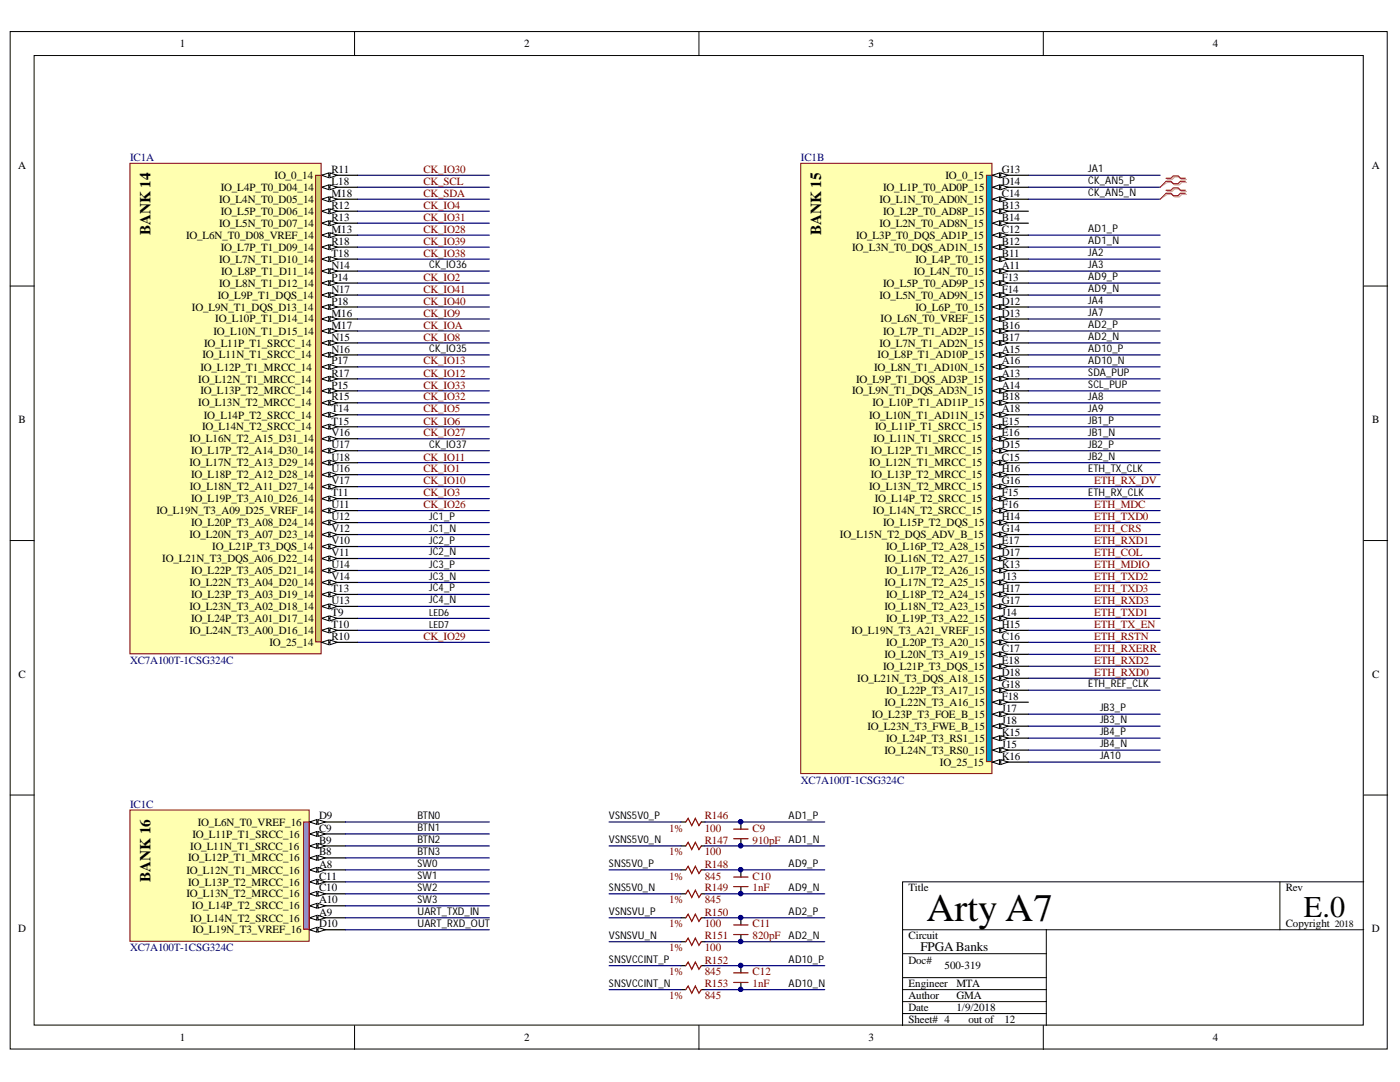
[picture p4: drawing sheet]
<svg xmlns="http://www.w3.org/2000/svg" width="279mm" height="216mm" viewBox="0 0 279 216" stroke-linecap="round" stroke-linejoin="round" font-family="sans-serif">
<defs><g id="words">
<text font-size="7.8" x="184.9" y="183.8">Arty A7</text>
<text font-size="6" x="260.2" y="183">E.0</text>
<g font-size="3">
<text x="30" y="46.9" transform="rotate(-90 30 46.9)">BANK 14</text>
<text x="163.9" y="46.9" transform="rotate(-90 163.9 46.9)">BANK 15</text>
<text x="30" y="175.9" transform="rotate(-90 30 175.9)">BANK 16</text>
</g>
<text font-size="2.6" x="183.7" y="189.7">FPGABanks</text>
<g font-size="2.2">
<text x="35.9" y="9.4">1</text>
<text x="104.6" y="9.4">2</text>
<text x="173.3" y="9.4">3</text>
<text x="242.1" y="9.4">4</text>
<text x="3.6" y="33.6">A</text>
<text x="54.8" y="35.7">IO_0_14</text>
<text x="66.1" y="34.5">R11</text>
<text x="188.7" y="35.7">IO_0_15</text>
<text x="199.9" y="34.5">G13</text>
<text x="273.8" y="33.6">A</text>
<text x="43.7" y="40.5">IO_L4N_T0_D05_14</text>
<text x="44.1" y="38.1">IO_L4P_T0_D04_14</text>
<text x="66.1" y="36.9">L18</text>
<text x="66.1" y="39.3">M18</text>
<text x="66.1" y="41.7">R12</text>
<text x="175.5" y="40.5">IO_L1N_T0_AD0N_15</text>
<text x="176.3" y="38.1">IO_L1P_T0_AD0P_15</text>
<text x="199.9" y="36.9">D14</text>
<text x="199.9" y="39.3">C14</text>
<text x="199.9" y="41.7">B13</text>
<text x="37.1" y="47.7">IO_L6N_T0_D08_VREF_14</text>
<text x="43.7" y="45.2">IO_L5N_T0_D07_14</text>
<text x="44.1" y="42.9">IO_L5P_T0_D06_14</text>
<text x="66.1" y="44">R13</text>
<text x="66.1" y="46.5">M13</text>
<text x="170.8" y="47.7">IO_L3P_T0_DQS_AD1P_15</text>
<text x="175.5" y="45.2">IO_L2N_T0_AD8N_15</text>
<text x="176.3" y="42.9">IO_L2P_T0_AD8P_15</text>
<text x="199.9" y="44">B14</text>
<text x="199.9" y="46.5">C12</text>
<text x="43.7" y="52.4">IO_L7N_T1_D10_14</text>
<text x="44.1" y="50">IO_L7P_T1_D09_14</text>
<text x="66.1" y="48.9">R18</text>
<text x="66.1" y="51.2">T18</text>
<text x="66.1" y="53.6">N14</text>
<text x="170.1" y="50">IO_L3N_T0_DQS_AD1N_15</text>
<text x="182.7" y="52.4">IO_L4P_T0_15</text>
<text x="199.9" y="48.9">B12</text>
<text x="199.9" y="51.2">B11</text>
<text x="199.9" y="53.6">A11</text>
<text x="43.5" y="59.6">IO_L9P_T1_DQS_14</text>
<text x="43.7" y="57.2">IO_L8N_T1_D12_14</text>
<text x="44.1" y="54.8">IO_L8P_T1_D11_14</text>
<text x="66.1" y="56.1">P14</text>
<text x="66.1" y="58.4">N17</text>
<text x="175.5" y="59.6">IO_L5N_T0_AD9N_15</text>
<text x="176.3" y="57.2">IO_L5P_T0_AD9P_15</text>
<text x="182.3" y="54.8">IO_L4N_T0_15</text>
<text x="199.9" y="56.1">F13</text>
<text x="199.9" y="58.4">F14</text>
<text x="38.3" y="62">IO_L9N_T1_DQS_D13_14</text>
<text x="43" y="64.3">IO_L10P_T1_D14_14</text>
<text x="66.1" y="60.8">P18</text>
<text x="66.1" y="63.2">M16</text>
<text x="66.1" y="65.6">M17</text>
<text x="175.7" y="64.3">IO_L6N_T0_VREF_15</text>
<text x="182.7" y="62">IO_L6P_T0_15</text>
<text x="199.9" y="60.8">D12</text>
<text x="199.9" y="63.2">D13</text>
<text x="199.9" y="65.6">B16</text>
<text x="40.4" y="71.5">IO_L11N_T1_SRCC_14</text>
<text x="40.8" y="69.2">IO_L11P_T1_SRCC_14</text>
<text x="42.6" y="66.8">IO_L10N_T1_D15_14</text>
<text x="66.1" y="68">N15</text>
<text x="66.1" y="70.3">N16</text>
<text x="175.2" y="71.5">IO_L8P_T1_AD10P_15</text>
<text x="175.5" y="69.2">IO_L7N_T1_AD2N_15</text>
<text x="176.3" y="66.8">IO_L7P_T1_AD2P_15</text>
<text x="199.9" y="68">B17</text>
<text x="199.9" y="70.3">A15</text>
<text x="39.6" y="76.3">IO_L12N_T1_MRCC_14</text>
<text x="40" y="74">IO_L12P_T1_MRCC_14</text>
<text x="66.1" y="72.7">P17</text>
<text x="66.1" y="75.2">R17</text>
<text x="66.1" y="77.5">P15</text>
<text x="170.8" y="76.3">IO_L9P_T1_DQS_AD3P_15</text>
<text x="174.5" y="74">IO_L8N_T1_AD10N_15</text>
<text x="199.9" y="72.7">A16</text>
<text x="199.9" y="75.2">A13</text>
<text x="199.9" y="77.5">A14</text>
<text x="39.6" y="81.1">IO_L13N_T2_MRCC_14</text>
<text x="40" y="78.7">IO_L13P_T2_MRCC_14</text>
<text x="40.7" y="83.5">IO_L14P_T2_SRCC_14</text>
<text x="66.1" y="79.9">R15</text>
<text x="66.1" y="82.3">T14</text>
<text x="170.1" y="78.7">IO_L9N_T1_DQS_AD3N_15</text>
<text x="173.5" y="83.5">IO_L10N_T1_AD11N_15</text>
<text x="174.1" y="81.1">IO_L10P_T1_AD11P_15</text>
<text x="199.9" y="79.9">B18</text>
<text x="199.9" y="82.3">A18</text>
<text x="3.7" y="84.4">B</text>
<text x="37.8" y="88.3">IO_L16N_T2_A15_D31_14</text>
<text x="40.3" y="85.9">IO_L14N_T2_SRCC_14</text>
<text x="66.1" y="84.7">T15</text>
<text x="66.1" y="87.1">V16</text>
<text x="66.1" y="89.4">U17</text>
<text x="174.3" y="88.3">IO_L11N_T1_SRCC_15</text>
<text x="174.6" y="85.9">IO_L11P_T1_SRCC_15</text>
<text x="199.9" y="84.7">E15</text>
<text x="199.9" y="87.1">E16</text>
<text x="199.9" y="89.4">D15</text>
<text x="273.9" y="84.4">B</text>
<text x="37.8" y="93.1">IO_L17N_T2_A13_D29_14</text>
<text x="38.1" y="90.6">IO_L17P_T2_A14_D30_14</text>
<text x="38.1" y="95.5">IO_L18P_T2_A12_D28_14</text>
<text x="66.1" y="91.9">U18</text>
<text x="66.1" y="94.3">U16</text>
<text x="173.5" y="93.1">IO_L12N_T1_MRCC_15</text>
<text x="173.8" y="90.6">IO_L12P_T1_MRCC_15</text>
<text x="173.8" y="95.5">IO_L13P_T2_MRCC_15</text>
<text x="199.9" y="91.9">C15</text>
<text x="199.9" y="94.3">H16</text>
<text x="37.9" y="97.8">IO_L18N_T2_A11_D27_14</text>
<text x="38.1" y="100.2">IO_L19P_T3_A10_D26_14</text>
<text x="66.1" y="96.6">V17</text>
<text x="66.1" y="99">T11</text>
<text x="66.1" y="101.5">U11</text>
<text x="173.5" y="97.8">IO_L13N_T2_MRCC_15</text>
<text x="174.6" y="100.2">IO_L14P_T2_SRCC_15</text>
<text x="199.9" y="96.6">G16</text>
<text x="199.9" y="99">F15</text>
<text x="199.9" y="101.5">F16</text>
<text x="31.2" y="102.6">IO_L19N_T3_A09_D25_VREF_14</text>
<text x="37.8" y="107.4">IO_L20N_T3_A07_D23_14</text>
<text x="38.1" y="105">IO_L20P_T3_A08_D24_14</text>
<text x="66.1" y="103.8">U12</text>
<text x="66.1" y="106.2">V12</text>
<text x="167.6" y="107.4">IO_L15N_T2_DQS_ADV_B_15</text>
<text x="174.2" y="102.6">IO_L14N_T2_SRCC_15</text>
<text x="176.3" y="105">IO_L15P_T2_DQS_15</text>
<text x="199.9" y="103.8">H14</text>
<text x="199.9" y="106.2">G14</text>
<text x="32.4" y="112.2">IO_L21N_T3_DQS_A06_D22_14</text>
<text x="42.4" y="109.8">IO_L21P_T3_DQS_14</text>
<text x="66.1" y="108.6">V10</text>
<text x="66.1" y="111">V11</text>
<text x="66.1" y="113.4">U14</text>
<text x="176.5" y="112.2">IO_L16N_T2_A27_15</text>
<text x="176.8" y="109.8">IO_L16P_T2_A28_15</text>
<text x="199.9" y="108.6">E17</text>
<text x="199.9" y="111">D17</text>
<text x="199.9" y="113.4">K13</text>
<text x="37.8" y="116.9">IO_L22N_T3_A04_D20_14</text>
<text x="38.1" y="114.6">IO_L22P_T3_A05_D21_14</text>
<text x="38.1" y="119.4">IO_L23P_T3_A03_D19_14</text>
<text x="66.1" y="115.7">V14</text>
<text x="66.1" y="118.1">T13</text>
<text x="176.5" y="116.9">IO_L17N_T2_A25_15</text>
<text x="176.8" y="114.6">IO_L17P_T2_A26_15</text>
<text x="176.8" y="119.4">IO_L18P_T2_A24_15</text>
<text x="199.9" y="115.7">J13</text>
<text x="199.9" y="118.1">H17</text>
<text x="37.8" y="121.7">IO_L23N_T3_A02_D18_14</text>
<text x="38.1" y="124.1">IO_L24P_T3_A01_D17_14</text>
<text x="66.1" y="120.6">U13</text>
<text x="66.1" y="122.9">T9</text>
<text x="66.1" y="125.3">T10</text>
<text x="176.5" y="121.7">IO_L18N_T2_A23_15</text>
<text x="176.8" y="124.1">IO_L19P_T3_A22_15</text>
<text x="199.9" y="120.6">G17</text>
<text x="199.9" y="122.9">J14</text>
<text x="199.9" y="125.3">H15</text>
<text x="37.8" y="126.5">IO_L24N_T3_A00_D16_14</text>
<text x="53.8" y="128.9">IO_25_14</text>
<text x="66.1" y="127.7">R10</text>
<text x="169.9" y="126.5">IO_L19N_T3_A21_VREF_15</text>
<text x="176.5" y="131.3">IO_L20N_T3_A19_15</text>
<text x="176.8" y="128.9">IO_L20P_T3_A20_15</text>
<text x="199.9" y="127.7">C16</text>
<text x="199.9" y="130.1">C17</text>
<text x="3.7" y="135.2">C</text>
<text x="171.1" y="136">IO_L21N_T3_DQS_A18_15</text>
<text x="176.3" y="133.7">IO_L21P_T3_DQS_15</text>
<text x="199.9" y="132.5">E18</text>
<text x="199.9" y="134.8">D18</text>
<text x="199.9" y="137.3">G18</text>
<text x="273.9" y="135.2">C</text>
<text x="174" y="143.2">IO_L23P_T3_FOE_B_15</text>
<text x="176.5" y="140.9">IO_L22N_T3_A16_15</text>
<text x="176.8" y="138.5">IO_L22P_T3_A17_15</text>
<text x="199.9" y="139.7">F18</text>
<text x="199.9" y="142">J17</text>
<text x="173.1" y="145.6">IO_L23N_T3_FWE_B_15</text>
<text x="176.8" y="148">IO_L24P_T3_RS1_15</text>
<text x="199.9" y="144.4">J18</text>
<text x="199.9" y="146.9">K15</text>
<text x="199.9" y="149.2">J15</text>
<text x="176.5" y="150.4">IO_L24N_T3_RS0_15</text>
<text x="187.6" y="152.8">IO_25_15</text>
<text x="199.9" y="151.6">K16</text>
<text x="38.4" y="167.1">IO_L11P_T1_SRCC_16</text>
<text x="39.5" y="164.8">IO_L6N_T0_VREF_16</text>
<text x="63.7" y="163.5">D9</text>
<text x="63.7" y="166">C9</text>
<text x="37.6" y="171.9">IO_L12P_T1_MRCC_16</text>
<text x="38" y="169.5">IO_L11N_T1_SRCC_16</text>
<text x="63.7" y="168.3">B9</text>
<text x="63.7" y="170.7">B8</text>
<text x="63.7" y="173.1">A8</text>
<text x="37.2" y="174.3">IO_L12N_T1_MRCC_16</text>
<text x="37.2" y="179.1">IO_L13N_T2_MRCC_16</text>
<text x="37.6" y="176.7">IO_L13P_T2_MRCC_16</text>
<text x="63.7" y="175.5">C11</text>
<text x="63.7" y="177.9">C10</text>
<text x="181.3" y="177.9">Title</text>
<text x="256.6" y="177.9">Rev</text>
<text x="3.6" y="185.9">D</text>
<text x="38" y="183.9">IO_L14N_T2_SRCC_16</text>
<text x="38.3" y="181.4">IO_L14P_T2_SRCC_16</text>
<text x="63.7" y="180.2">A10</text>
<text x="63.7" y="182.7">A9</text>
<text x="63.7" y="185.1">D10</text>
<text x="256.6" y="185.1">Copyright</text>
<text x="273.8" y="185.9">D</text>
<text x="38.4" y="186.3">IO_L19N_T3_VREF_16</text>
<text x="181.3" y="187.4">Circuit</text>
<text x="181.3" y="197">Engineer</text>
<text x="181.3" y="192.3">Doc#</text>
<text x="188.5" y="193.4">500-319</text>
<text x="190.9" y="197">MTA</text>
<text x="181.3" y="199.4">Author</text>
<text x="181.3" y="201.8">Date</text>
<text x="190.9" y="199.4">GMA</text>
<text x="190.9" y="201.8">1/9/2018</text>
<text x="35.9" y="207.7">1</text>
<text x="104.6" y="207.7">2</text>
<text x="173.3" y="207.7">3</text>
<text x="181.3" y="204.2">Sheet# 4</text>
<text x="193.3" y="204.2">out of</text>
<text x="200.4" y="204.2">12</text>
<text x="242.1" y="207.7">4</text>
</g>
<g font-size="2.2" fill="#000080">
<text x="26" y="32.1">IC1A</text>
<text x="159.8" y="32.1">IC1B</text>
<text x="26" y="132.5">XC7A100T-1CSG324C</text>
<text x="26" y="161.1">IC1C</text>
<text x="159.8" y="156.4">XC7A100T-1CSG324C</text>
<text x="26" y="189.8">XC7A100T-1CSG324C</text>
</g>
<g font-size="2.2" fill="#800000">
<text x="84.5" y="34.5">CK_IO30</text>
<text x="84.5" y="36.9">CK_SCL</text>
<text x="84.5" y="39.3">CK_SDA</text>
<text x="84.5" y="41.7">CK_IO4</text>
<text x="84.5" y="46.5">CK_IO28</text>
<text x="84.5" y="44">CK_IO31</text>
<text x="84.5" y="48.9">CK_IO39</text>
<text x="84.5" y="51.2">CK_IO38</text>
<text x="84.5" y="58.4">CK_IO41</text>
<text x="84.5" y="56.1">CK_IO2</text>
<text x="84.5" y="63.2">CK_IO9</text>
<text x="84.5" y="65.6">CK_IOA</text>
<text x="84.5" y="60.8">CK_IO40</text>
<text x="84.5" y="68">CK_IO8</text>
<text x="84.5" y="77.5">CK_IO33</text>
<text x="84.5" y="72.7">CK_IO13</text>
<text x="84.5" y="75.2">CK_IO12</text>
<text x="84.5" y="79.9">CK_IO32</text>
<text x="84.5" y="82.3">CK_IO5</text>
<text x="84.5" y="84.7">CK_IO6</text>
<text x="84.5" y="87.1">CK_IO27</text>
<text x="84.5" y="94.3">CK_IO1</text>
<text x="84.5" y="91.9">CK_IO11</text>
<text x="84.5" y="99">CK_IO3</text>
<text x="84.5" y="101.5">CK_IO26</text>
<text x="84.5" y="96.6">CK_IO10</text>
<text x="218.4" y="101.5">ETH_MDC</text>
<text x="218.4" y="96.6">ETH_RX_DV</text>
<text x="218.4" y="106.2">ETH_CRS</text>
<text x="218.4" y="103.8">ETH_TXD0</text>
<text x="218.4" y="111">ETH_COL</text>
<text x="218.4" y="108.6">ETH_RXD1</text>
<text x="218.4" y="113.4">ETH_MDIO</text>
<text x="218.4" y="118.1">ETH_TXD3</text>
<text x="218.4" y="115.7">ETH_TXD2</text>
<text x="218.4" y="120.6">ETH_RXD3</text>
<text x="218.4" y="125.3">ETH_TX_EN</text>
<text x="218.4" y="122.9">ETH_TXD1</text>
<text x="84.5" y="127.7">CK_IO29</text>
<text x="218.4" y="127.7">ETH_RSTN</text>
<text x="218.4" y="130.1">ETH_RXERR</text>
<text x="218.4" y="134.8">ETH_RXD0</text>
<text x="218.4" y="132.5">ETH_RXD2</text>
<text x="133.5" y="166">1%</text>
<text x="140.6" y="166">100</text>
<text x="140.6" y="163.5">R146</text>
<text x="150.2" y="166">C9</text>
<text x="133.5" y="170.7">1%</text>
<text x="140.6" y="170.7">100</text>
<text x="140.6" y="168.3">R147</text>
<text x="140.6" y="173.1">R148</text>
<text x="150.2" y="168.3">910pF</text>
<text x="133.5" y="175.5">1%</text>
<text x="140.6" y="175.5">845</text>
<text x="140.6" y="177.9">R149</text>
<text x="150.2" y="177.9">1nF</text>
<text x="150.2" y="175.5">C10</text>
<text x="133.5" y="180.2">1%</text>
<text x="133.5" y="185.1">1%</text>
<text x="140.6" y="180.2">845</text>
<text x="140.6" y="185.1">100</text>
<text x="140.6" y="182.7">R150</text>
<text x="150.2" y="185.1">C11</text>
<text x="133.5" y="189.8">1%</text>
<text x="140.6" y="189.8">100</text>
<text x="140.6" y="187.4">R151</text>
<text x="150.2" y="187.4">820pF</text>
<text x="133.5" y="194.6">1%</text>
<text x="140.6" y="194.6">845</text>
<text x="140.6" y="192.3">R152</text>
<text x="140.6" y="197">R153</text>
<text x="150.2" y="197">1nF</text>
<text x="150.2" y="194.6">C12</text>
<text x="133.5" y="199.4">1%</text>
<text x="140.6" y="199.4">845</text>
</g>
<g font-size="2.1">
<text x="217.2" y="34.4">JA1</text>
<text x="217.2" y="36.8">CK_AN5_P</text>
<text x="217.2" y="39.1">CK_AN5_N</text>
<text x="217.2" y="46.3">AD1_P</text>
<text x="85.7" y="53.5">CK_IO36</text>
<text x="217.2" y="51.1">JA2</text>
<text x="217.2" y="53.5">JA3</text>
<text x="217.2" y="48.7">AD1_N</text>
<text x="217.2" y="55.9">AD9_P</text>
<text x="217.2" y="58.3">AD9_N</text>
<text x="217.2" y="60.7">JA4</text>
<text x="217.2" y="63.1">JA7</text>
<text x="217.2" y="65.4">AD2_P</text>
<text x="85.7" y="70.3">CK_IO35</text>
<text x="217.2" y="67.9">AD2_N</text>
<text x="217.2" y="70.3">AD10_P</text>
<text x="217.2" y="75">SDA_PUP</text>
<text x="217.2" y="77.4">SCL_PUP</text>
<text x="217.2" y="72.6">AD10_N</text>
<text x="217.2" y="79.8">JA8</text>
<text x="217.2" y="82.2">JA9</text>
<text x="85.7" y="89.4">CK_IO37</text>
<text x="217.2" y="84.5">JB1_P</text>
<text x="217.2" y="87">JB1_N</text>
<text x="217.2" y="89.4">JB2_P</text>
<text x="217.2" y="94.1">ETH_TX_CLK</text>
<text x="217.2" y="91.7">JB2_N</text>
<text x="217.2" y="98.9">ETH_RX_CLK</text>
<text x="85.7" y="103.7">JC1_P</text>
<text x="85.7" y="106.1">JC1_N</text>
<text x="85.7" y="108.5">JC2_P</text>
<text x="85.7" y="110.8">JC2_N</text>
<text x="85.7" y="113.3">JC3_P</text>
<text x="85.7" y="115.7">JC3_N</text>
<text x="85.7" y="118">JC4_P</text>
<text x="85.7" y="120.4">JC4_N</text>
<text x="217.2" y="137.1">ETH_REF_CLK</text>
<text x="219.6" y="142">JB3_P</text>
<text x="219.6" y="144.3">JB3_N</text>
<text x="219.6" y="149.1">JB4_N</text>
<text x="219.6" y="146.7">JB4_P</text>
<text x="219.6" y="151.5">JA10</text>
<text x="83.3" y="165.8">BTN1</text>
<text x="83.3" y="163.4">BTN0</text>
<text x="121.5" y="163.4">VSNS5V0_P</text>
<text x="157.4" y="163.4">AD1_P</text>
<text x="83.3" y="173">SW0</text>
<text x="83.3" y="170.6">BTN3</text>
<text x="83.3" y="168.2">BTN2</text>
<text x="121.5" y="173">SNS5V0_P</text>
<text x="121.5" y="168.2">VSNS5V0_N</text>
<text x="157.4" y="168.2">AD1_N</text>
<text x="157.4" y="173">AD9_P</text>
<text x="83.3" y="175.3">SW1</text>
<text x="83.3" y="177.8">SW2</text>
<text x="121.5" y="177.8">SNS5V0_N</text>
<text x="157.4" y="177.8">AD9_N</text>
<text x="83.3" y="180.2">SW3</text>
<text x="83.3" y="182.5">UART_TXD_IN</text>
<text x="83.3" y="185">UART_RXD_OUT</text>
<text x="121.5" y="182.5">VSNSVU_P</text>
<text x="157.4" y="182.5">AD2_P</text>
<text x="121.5" y="187.4">VSNSVU_N</text>
<text x="157.4" y="187.4">AD2_N</text>
<text x="121.5" y="196.9">SNSVCCINT_N</text>
<text x="121.5" y="192.1">SNSVCCINT_P</text>
<text x="157.4" y="192.1">AD10_P</text>
<text x="157.4" y="196.9">AD10_N</text>
</g>
<g font-size="1.9">
<text x="85.7" y="125.3">LED7</text>
<text x="85.7" y="122.8">LED6</text>
<text x="266.4" y="185.1">2018</text>
</g>
</g></defs>
<g fill="#fff" stroke="#000" stroke-width=".2">
<path d="M2 6.3h274.8v203h-274.8z"/>
<path d="M6.8 11.1h265.3v193.4h-265.3z"/>
</g>
<g fill="none" stroke="#000" stroke-width=".2">
<path d="M70.8 6.3v4.8M139.5 6.3v4.8M208.2 6.3v4.8M2 57.1h4.8M272.2 57.1h4.7M2 107.9h4.8M272.2 107.9h4.7M2 158.6h4.8M272.2 158.6h4.7M255.4 176v9.5M272.2 176h-92.1v28.6M180.1 185.5h92.1"/>
<path d="M180.1 199.9h28.7M180.1 190.3h28.7M180.1 197.5h28.7M180.1 195.1h28.7M208.8 185.5v19.1M70.8 204.6v4.8M139.5 204.6v4.8M180.1 202.2h28.7M208.2 204.6v4.8"/>
</g>
<g fill="none" stroke="#000080" stroke-width=".24">
<path d="M71.4 35h26.3M71.4 37.4h26.3M71.4 39.8h26.3M205.2 35h26.3M205.2 37.4h26.3M205.2 39.8h26.3M71.4 42.1h26.3M71.4 44.5h26.3M71.4 46.9h26.3M71.4 49.3h26.3M71.4 51.7h26.3M71.4 54.1h26.3"/>
<path d="M71.4 56.5h26.3M71.4 58.9h26.3M205.2 46.9h26.3M205.2 49.3h26.3M205.2 51.7h26.3M205.2 54.1h26.3M205.2 56.5h26.3M205.2 58.9h26.3M71.4 61.3h26.3M71.4 63.7h26.3M71.4 66h26.3M71.4 68.4h26.3"/>
<path d="M71.4 70.8h26.3M71.4 73.2h26.3M71.4 75.6h26.3M71.4 78h26.3M205.2 61.3h26.3M205.2 63.7h26.3M205.2 66h26.3M205.2 68.4h26.3M205.2 70.8h26.3M205.2 73.2h26.3M205.2 75.6h26.3M205.2 78h26.3"/>
<path d="M71.4 80.4h26.3M71.4 82.8h26.3M71.4 85.2h26.3M71.4 87.5h26.3M71.4 89.9h26.3M71.4 92.3h26.3M71.4 94.7h26.3M71.4 97.1h26.3M71.4 99.5h26.3M205.2 80.4h26.3M205.2 82.8h26.3M205.2 85.2h26.3"/>
<path d="M205.2 87.5h26.3M205.2 89.9h26.3M205.2 92.3h26.3M205.2 94.7h26.3M205.2 97.1h26.3M205.2 99.5h26.3M71.4 101.9h26.3M71.4 104.3h26.3M71.4 106.7h26.3M71.4 109.1h26.3M71.4 111.4h26.3M71.4 113.8h26.3"/>
<path d="M71.4 116.2h26.3M71.4 118.6h26.3M205.2 101.9h26.3M205.2 104.3h26.3M205.2 106.7h26.3M205.2 109.1h26.3M205.2 111.4h26.3M205.2 113.8h26.3M205.2 116.2h26.3M205.2 118.6h26.3M71.4 121h26.3M71.4 123.4h26.3"/>
<path d="M71.4 125.8h26.3M71.4 128.2h26.3M205.2 121h26.3M205.2 123.4h26.3M205.2 125.8h26.3M205.2 128.2h26.3M205.2 130.6h26.3M205.2 133h26.3M205.2 135.3h26.3M205.2 137.7h26.3M205.2 142.5h26.3M205.2 144.9h26.3"/>
<path d="M205.2 147.3h26.3M205.2 149.7h26.3M205.2 152.1h26.3"/>
</g>
<path d="M25.9 32.6h38.2v97.9h-38.2z" fill="#ffffb0" stroke="#800000" stroke-width=".2"/>
<path d="M64.2 35h7.2" fill="none" stroke="#000" stroke-width=".24"/>
<path d="M64.2 35l1.4-.5v1z" fill="#fff"/>
<path d="M64.2 35l1.4-.5v1z" fill="none" stroke="#000" stroke-width=".2"/>
<path d="M65.9 34.5l1.4 .5-1.4 .5z" fill="#fff"/>
<path d="M65.9 34.5l1.4 .5-1.4 .5z" fill="none" stroke="#000" stroke-width=".2"/>
<path d="M64.2 37.4h7.2" fill="none" stroke="#000" stroke-width=".24"/>
<path d="M64.2 37.4l1.4-.5v.9z" fill="#fff"/>
<path d="M64.2 37.4l1.4-.5v.9z" fill="none" stroke="#000" stroke-width=".2"/>
<path d="M65.9 36.9l1.4 .5-1.4 .4z" fill="#fff"/>
<path d="M65.9 36.9l1.4 .5-1.4 .4z" fill="none" stroke="#000" stroke-width=".2"/>
<path d="M64.2 39.8h7.2" fill="none" stroke="#000" stroke-width=".24"/>
<path d="M64.2 39.8l1.4-.5v.9z" fill="#fff"/>
<path d="M64.2 39.8l1.4-.5v.9z" fill="none" stroke="#000" stroke-width=".2"/>
<path d="M65.9 39.3l1.4 .5-1.4 .4z" fill="#fff"/>
<path d="M65.9 39.3l1.4 .5-1.4 .4z" fill="none" stroke="#000" stroke-width=".2"/>
<path d="M64.2 42.1h7.2" fill="none" stroke="#000" stroke-width=".24"/>
<path d="M64.2 42.1l1.4-.4v.9z" fill="#fff"/>
<path d="M64.2 42.1l1.4-.4v.9z" fill="none" stroke="#000" stroke-width=".2"/>
<path d="M65.9 41.7l1.4 .4-1.4 .5z" fill="#fff"/>
<path d="M65.9 41.7l1.4 .4-1.4 .5z" fill="none" stroke="#000" stroke-width=".2"/>
<path d="M64.2 44.5h7.2" fill="none" stroke="#000" stroke-width=".24"/>
<path d="M64.2 44.5l1.4-.4v.9z" fill="#fff"/>
<path d="M64.2 44.5l1.4-.4v.9z" fill="none" stroke="#000" stroke-width=".2"/>
<path d="M65.9 44.1l1.4 .4-1.4 .5z" fill="#fff"/>
<path d="M65.9 44.1l1.4 .4-1.4 .5z" fill="none" stroke="#000" stroke-width=".2"/>
<path d="M64.2 46.9h7.2" fill="none" stroke="#000" stroke-width=".24"/>
<path d="M64.2 46.9l1.4-.5v1z" fill="#fff"/>
<path d="M64.2 46.9l1.4-.5v1z" fill="none" stroke="#000" stroke-width=".2"/>
<path d="M65.9 46.4l1.4 .5-1.4 .5z" fill="#fff"/>
<path d="M65.9 46.4l1.4 .5-1.4 .5z" fill="none" stroke="#000" stroke-width=".2"/>
<path d="M64.2 49.3h7.2" fill="none" stroke="#000" stroke-width=".24"/>
<path d="M64.2 49.3l1.4-.5v1z" fill="#fff"/>
<path d="M64.2 49.3l1.4-.5v1z" fill="none" stroke="#000" stroke-width=".2"/>
<path d="M65.9 48.8l1.4 .5-1.4 .5z" fill="#fff"/>
<path d="M65.9 48.8l1.4 .5-1.4 .5z" fill="none" stroke="#000" stroke-width=".2"/>
<path d="M64.2 51.7h7.2" fill="none" stroke="#000" stroke-width=".24"/>
<path d="M64.2 51.7l1.4-.5v1z" fill="#fff"/>
<path d="M64.2 51.7l1.4-.5v1z" fill="none" stroke="#000" stroke-width=".2"/>
<path d="M65.9 51.2l1.4 .5-1.4 .5z" fill="#fff"/>
<path d="M65.9 51.2l1.4 .5-1.4 .5z" fill="none" stroke="#000" stroke-width=".2"/>
<path d="M64.2 54.1h7.2" fill="none" stroke="#000" stroke-width=".24"/>
<path d="M64.2 54.1l1.4-.5v1z" fill="#fff"/>
<path d="M64.2 54.1l1.4-.5v1z" fill="none" stroke="#000" stroke-width=".2"/>
<path d="M65.9 53.6l1.4 .5-1.4 .5z" fill="#fff"/>
<path d="M65.9 53.6l1.4 .5-1.4 .5z" fill="none" stroke="#000" stroke-width=".2"/>
<path d="M64.2 56.5h7.2" fill="none" stroke="#000" stroke-width=".24"/>
<path d="M64.2 56.5l1.4-.5v1z" fill="#fff"/>
<path d="M64.2 56.5l1.4-.5v1z" fill="none" stroke="#000" stroke-width=".2"/>
<path d="M65.9 56l1.4 .5-1.4 .5z" fill="#fff"/>
<path d="M65.9 56l1.4 .5-1.4 .5z" fill="none" stroke="#000" stroke-width=".2"/>
<path d="M64.2 58.9h7.2" fill="none" stroke="#000" stroke-width=".24"/>
<path d="M64.2 58.9l1.4-.5v1z" fill="#fff"/>
<path d="M64.2 58.9l1.4-.5v1z" fill="none" stroke="#000" stroke-width=".2"/>
<path d="M65.9 58.4l1.4 .5-1.4 .5z" fill="#fff"/>
<path d="M65.9 58.4l1.4 .5-1.4 .5z" fill="none" stroke="#000" stroke-width=".2"/>
<path d="M64.2 61.3h7.2" fill="none" stroke="#000" stroke-width=".24"/>
<path d="M64.2 61.3l1.4-.5v.9z" fill="#fff"/>
<path d="M64.2 61.3l1.4-.5v.9z" fill="none" stroke="#000" stroke-width=".2"/>
<path d="M65.9 60.8l1.4 .5-1.4 .4z" fill="#fff"/>
<path d="M65.9 60.8l1.4 .5-1.4 .4z" fill="none" stroke="#000" stroke-width=".2"/>
<path d="M64.2 63.7h7.2" fill="none" stroke="#000" stroke-width=".24"/>
<path d="M64.2 63.7l1.4-.5v.9z" fill="#fff"/>
<path d="M64.2 63.7l1.4-.5v.9z" fill="none" stroke="#000" stroke-width=".2"/>
<path d="M65.9 63.2l1.4 .5-1.4 .4z" fill="#fff"/>
<path d="M65.9 63.2l1.4 .5-1.4 .4z" fill="none" stroke="#000" stroke-width=".2"/>
<path d="M64.2 66h7.2" fill="none" stroke="#000" stroke-width=".24"/>
<path d="M64.2 66l1.4-.4v.9z" fill="#fff"/>
<path d="M64.2 66l1.4-.4v.9z" fill="none" stroke="#000" stroke-width=".2"/>
<path d="M65.9 65.6l1.4 .4-1.4 .5z" fill="#fff"/>
<path d="M64.2 68l-1 .4 1 .5M65.9 65.6l1.4 .4-1.4 .5z" fill="none" stroke="#000" stroke-width=".2"/>
<path d="M64.2 68.4h7.2" fill="none" stroke="#000" stroke-width=".24"/>
<path d="M64.2 68.4l1.4-.4v.9z" fill="#fff"/>
<path d="M64.2 68.4l1.4-.4v.9z" fill="none" stroke="#000" stroke-width=".2"/>
<path d="M65.9 68l1.4 .4-1.4 .5z" fill="#fff"/>
<path d="M64.2 70.3l-1 .5 1 .5M65.9 68l1.4 .4-1.4 .5z" fill="none" stroke="#000" stroke-width=".2"/>
<path d="M64.2 70.8h7.2" fill="none" stroke="#000" stroke-width=".24"/>
<path d="M64.2 70.8l1.4-.5v1z" fill="#fff"/>
<path d="M64.2 70.8l1.4-.5v1z" fill="none" stroke="#000" stroke-width=".2"/>
<path d="M65.9 70.3l1.4 .5-1.4 .5z" fill="#fff"/>
<path d="M64.2 72.7l-1 .5 1 .5M65.9 70.3l1.4 .5-1.4 .5z" fill="none" stroke="#000" stroke-width=".2"/>
<path d="M64.2 73.2h7.2" fill="none" stroke="#000" stroke-width=".24"/>
<path d="M64.2 73.2l1.4-.5v1z" fill="#fff"/>
<path d="M64.2 73.2l1.4-.5v1z" fill="none" stroke="#000" stroke-width=".2"/>
<path d="M65.9 72.7l1.4 .5-1.4 .5z" fill="#fff"/>
<path d="M64.2 75.1l-1 .5 1 .5M65.9 72.7l1.4 .5-1.4 .5z" fill="none" stroke="#000" stroke-width=".2"/>
<path d="M64.2 75.6h7.2" fill="none" stroke="#000" stroke-width=".24"/>
<path d="M64.2 75.6l1.4-.5v1z" fill="#fff"/>
<path d="M64.2 75.6l1.4-.5v1z" fill="none" stroke="#000" stroke-width=".2"/>
<path d="M65.9 75.1l1.4 .5-1.4 .5z" fill="#fff"/>
<path d="M64.2 77.5l-1 .5 1 .5M65.9 75.1l1.4 .5-1.4 .5z" fill="none" stroke="#000" stroke-width=".2"/>
<path d="M64.2 78h7.2" fill="none" stroke="#000" stroke-width=".24"/>
<path d="M64.2 78l1.4-.5v1z" fill="#fff"/>
<path d="M64.2 78l1.4-.5v1z" fill="none" stroke="#000" stroke-width=".2"/>
<path d="M65.9 77.5l1.4 .5-1.4 .5z" fill="#fff"/>
<path d="M64.2 79.9l-1 .5 1 .5M65.9 77.5l1.4 .5-1.4 .5z" fill="none" stroke="#000" stroke-width=".2"/>
<path d="M64.2 80.4h7.2" fill="none" stroke="#000" stroke-width=".24"/>
<path d="M64.2 80.4l1.4-.5v1z" fill="#fff"/>
<path d="M64.2 80.4l1.4-.5v1z" fill="none" stroke="#000" stroke-width=".2"/>
<path d="M65.9 79.9l1.4 .5-1.4 .5z" fill="#fff"/>
<path d="M65.9 79.9l1.4 .5-1.4 .5zM64.2 82.3l-1 .5 1 .4" fill="none" stroke="#000" stroke-width=".2"/>
<path d="M64.2 82.8h7.2" fill="none" stroke="#000" stroke-width=".24"/>
<path d="M64.2 82.8l1.4-.5v.9z" fill="#fff"/>
<path d="M64.2 82.8l1.4-.5v.9z" fill="none" stroke="#000" stroke-width=".2"/>
<path d="M65.9 82.3l1.4 .5-1.4 .4z" fill="#fff"/>
<path d="M64.2 84.7l-1 .5 1 .4M65.9 82.3l1.4 .5-1.4 .4z" fill="none" stroke="#000" stroke-width=".2"/>
<path d="M64.2 85.2h7.2" fill="none" stroke="#000" stroke-width=".24"/>
<path d="M64.2 85.2l1.4-.5v.9z" fill="#fff"/>
<path d="M64.2 85.2l1.4-.5v.9z" fill="none" stroke="#000" stroke-width=".2"/>
<path d="M65.9 84.7l1.4 .5-1.4 .4z" fill="#fff"/>
<path d="M65.9 84.7l1.4 .5-1.4 .4z" fill="none" stroke="#000" stroke-width=".2"/>
<path d="M64.2 87.5h7.2" fill="none" stroke="#000" stroke-width=".24"/>
<path d="M64.2 87.5l1.4-.4v.9z" fill="#fff"/>
<path d="M64.2 87.5l1.4-.4v.9z" fill="none" stroke="#000" stroke-width=".2"/>
<path d="M65.9 87.1l1.4 .4-1.4 .5z" fill="#fff"/>
<path d="M65.9 87.1l1.4 .4-1.4 .5z" fill="none" stroke="#000" stroke-width=".2"/>
<path d="M64.2 89.9h7.2" fill="none" stroke="#000" stroke-width=".24"/>
<path d="M64.2 89.9l1.4-.4v.9z" fill="#fff"/>
<path d="M64.2 89.9l1.4-.4v.9z" fill="none" stroke="#000" stroke-width=".2"/>
<path d="M65.9 89.5l1.4 .4-1.4 .5z" fill="#fff"/>
<path d="M65.9 89.5l1.4 .4-1.4 .5z" fill="none" stroke="#000" stroke-width=".2"/>
<path d="M64.2 92.3h7.2" fill="none" stroke="#000" stroke-width=".24"/>
<path d="M64.2 92.3l1.4-.5v1z" fill="#fff"/>
<path d="M64.2 92.3l1.4-.5v1z" fill="none" stroke="#000" stroke-width=".2"/>
<path d="M65.9 91.8l1.4 .5-1.4 .5z" fill="#fff"/>
<path d="M65.9 91.8l1.4 .5-1.4 .5z" fill="none" stroke="#000" stroke-width=".2"/>
<path d="M64.2 94.7h7.2" fill="none" stroke="#000" stroke-width=".24"/>
<path d="M64.2 94.7l1.4-.5v1z" fill="#fff"/>
<path d="M64.2 94.7l1.4-.5v1z" fill="none" stroke="#000" stroke-width=".2"/>
<path d="M65.9 94.2l1.4 .5-1.4 .5z" fill="#fff"/>
<path d="M65.9 94.2l1.4 .5-1.4 .5z" fill="none" stroke="#000" stroke-width=".2"/>
<path d="M64.2 97.1h7.2" fill="none" stroke="#000" stroke-width=".24"/>
<path d="M64.2 97.1l1.4-.5v1z" fill="#fff"/>
<path d="M64.2 97.1l1.4-.5v1z" fill="none" stroke="#000" stroke-width=".2"/>
<path d="M65.9 96.6l1.4 .5-1.4 .5z" fill="#fff"/>
<path d="M65.9 96.6l1.4 .5-1.4 .5z" fill="none" stroke="#000" stroke-width=".2"/>
<path d="M64.2 99.5h7.2" fill="none" stroke="#000" stroke-width=".24"/>
<path d="M64.2 99.5l1.4-.5v1z" fill="#fff"/>
<path d="M64.2 99.5l1.4-.5v1z" fill="none" stroke="#000" stroke-width=".2"/>
<path d="M65.9 99l1.4 .5-1.4 .5z" fill="#fff"/>
<path d="M65.9 99l1.4 .5-1.4 .5z" fill="none" stroke="#000" stroke-width=".2"/>
<path d="M64.2 101.9h7.2" fill="none" stroke="#000" stroke-width=".24"/>
<path d="M64.2 101.9l1.4-.5v1z" fill="#fff"/>
<path d="M64.2 101.9l1.4-.5v1z" fill="none" stroke="#000" stroke-width=".2"/>
<path d="M65.9 101.4l1.4 .5-1.4 .5z" fill="#fff"/>
<path d="M65.9 101.4l1.4 .5-1.4 .5z" fill="none" stroke="#000" stroke-width=".2"/>
<path d="M64.2 104.3h7.2" fill="none" stroke="#000" stroke-width=".24"/>
<path d="M64.2 104.3l1.4-.5v1z" fill="#fff"/>
<path d="M64.2 104.3l1.4-.5v1z" fill="none" stroke="#000" stroke-width=".2"/>
<path d="M65.9 103.8l1.4 .5-1.4 .5z" fill="#fff"/>
<path d="M65.9 103.8l1.4 .5-1.4 .5z" fill="none" stroke="#000" stroke-width=".2"/>
<path d="M64.2 106.7h7.2" fill="none" stroke="#000" stroke-width=".24"/>
<path d="M64.2 106.7l1.4-.5v.9z" fill="#fff"/>
<path d="M64.2 106.7l1.4-.5v.9z" fill="none" stroke="#000" stroke-width=".2"/>
<path d="M65.9 106.2l1.4 .5-1.4 .4z" fill="#fff"/>
<path d="M65.9 106.2l1.4 .5-1.4 .4z" fill="none" stroke="#000" stroke-width=".2"/>
<path d="M64.2 109.1h7.2" fill="none" stroke="#000" stroke-width=".24"/>
<path d="M64.2 109.1l1.4-.5v.9z" fill="#fff"/>
<path d="M64.2 109.1l1.4-.5v.9z" fill="none" stroke="#000" stroke-width=".2"/>
<path d="M65.9 108.6l1.4 .5-1.4 .4z" fill="#fff"/>
<path d="M65.9 108.6l1.4 .5-1.4 .4z" fill="none" stroke="#000" stroke-width=".2"/>
<path d="M64.2 111.4h7.2" fill="none" stroke="#000" stroke-width=".24"/>
<path d="M64.2 111.4l1.4-.4v.9z" fill="#fff"/>
<path d="M64.2 111.4l1.4-.4v.9z" fill="none" stroke="#000" stroke-width=".2"/>
<path d="M65.9 111l1.4 .4-1.4 .5z" fill="#fff"/>
<path d="M65.9 111l1.4 .4-1.4 .5z" fill="none" stroke="#000" stroke-width=".2"/>
<path d="M64.2 113.8h7.2" fill="none" stroke="#000" stroke-width=".24"/>
<path d="M64.2 113.8l1.4-.4v.9z" fill="#fff"/>
<path d="M64.2 113.8l1.4-.4v.9z" fill="none" stroke="#000" stroke-width=".2"/>
<path d="M65.9 113.4l1.4 .4-1.4 .5z" fill="#fff"/>
<path d="M65.9 113.4l1.4 .4-1.4 .5z" fill="none" stroke="#000" stroke-width=".2"/>
<path d="M64.2 116.2h7.2" fill="none" stroke="#000" stroke-width=".24"/>
<path d="M64.2 116.2l1.4-.5v1z" fill="#fff"/>
<path d="M64.2 116.2l1.4-.5v1z" fill="none" stroke="#000" stroke-width=".2"/>
<path d="M65.9 115.7l1.4 .5-1.4 .5z" fill="#fff"/>
<path d="M65.9 115.7l1.4 .5-1.4 .5z" fill="none" stroke="#000" stroke-width=".2"/>
<path d="M64.2 118.6h7.2" fill="none" stroke="#000" stroke-width=".24"/>
<path d="M64.2 118.6l1.4-.5v1z" fill="#fff"/>
<path d="M64.2 118.6l1.4-.5v1z" fill="none" stroke="#000" stroke-width=".2"/>
<path d="M65.9 118.1l1.4 .5-1.4 .5z" fill="#fff"/>
<path d="M65.9 118.1l1.4 .5-1.4 .5z" fill="none" stroke="#000" stroke-width=".2"/>
<path d="M64.2 121h7.2" fill="none" stroke="#000" stroke-width=".24"/>
<path d="M64.2 121l1.4-.5v1z" fill="#fff"/>
<path d="M64.2 121l1.4-.5v1z" fill="none" stroke="#000" stroke-width=".2"/>
<path d="M65.9 120.5l1.4 .5-1.4 .5z" fill="#fff"/>
<path d="M65.9 120.5l1.4 .5-1.4 .5z" fill="none" stroke="#000" stroke-width=".2"/>
<path d="M64.2 123.4h7.2" fill="none" stroke="#000" stroke-width=".24"/>
<path d="M64.2 123.4l1.4-.5v1z" fill="#fff"/>
<path d="M64.2 123.4l1.4-.5v1z" fill="none" stroke="#000" stroke-width=".2"/>
<path d="M65.9 122.9l1.4 .5-1.4 .5z" fill="#fff"/>
<path d="M65.9 122.9l1.4 .5-1.4 .5z" fill="none" stroke="#000" stroke-width=".2"/>
<path d="M64.2 125.8h7.2" fill="none" stroke="#000" stroke-width=".24"/>
<path d="M64.2 125.8l1.4-.5v1z" fill="#fff"/>
<path d="M64.2 125.8l1.4-.5v1z" fill="none" stroke="#000" stroke-width=".2"/>
<path d="M65.9 125.3l1.4 .5-1.4 .5z" fill="#fff"/>
<path d="M65.9 125.3l1.4 .5-1.4 .5z" fill="none" stroke="#000" stroke-width=".2"/>
<path d="M64.2 128.2h7.2" fill="none" stroke="#000" stroke-width=".24"/>
<path d="M64.2 128.2l1.4-.5v.9z" fill="#fff"/>
<path d="M64.2 128.2l1.4-.5v.9z" fill="none" stroke="#000" stroke-width=".2"/>
<path d="M65.9 127.7l1.4 .5-1.4 .4z" fill="#fff"/>
<path d="M65.9 127.7l1.4 .5-1.4 .4z" fill="none" stroke="#000" stroke-width=".2"/>
<path d="M63 35h1.1v93.1h-1.1z" fill="#cccd4f" stroke="#800000" stroke-width=".2"/>
<path d="M159.8 32.6h38.2v121.8h-38.2z" fill="#ffffb0" stroke="#800000" stroke-width=".2"/>
<path d="M198.1 35h7.1" fill="none" stroke="#000" stroke-width=".24"/>
<path d="M198.1 35l1.4-.5v1z" fill="#fff"/>
<path d="M198.1 35l1.4-.5v1z" fill="none" stroke="#000" stroke-width=".2"/>
<path d="M199.7 34.5l1.5 .5-1.5 .5z" fill="#fff"/>
<path d="M199.7 34.5l1.5 .5-1.5 .5z" fill="none" stroke="#000" stroke-width=".2"/>
<path d="M198.1 37.4h7.1" fill="none" stroke="#000" stroke-width=".24"/>
<path d="M198.1 37.4l1.4-.5v.9z" fill="#fff"/>
<path d="M198.1 37.4l1.4-.5v.9z" fill="none" stroke="#000" stroke-width=".2"/>
<path d="M199.7 36.9l1.5 .5-1.5 .4z" fill="#fff"/>
<path d="M199.7 36.9l1.5 .5-1.5 .4z" fill="none" stroke="#000" stroke-width=".2"/>
<path d="M198.1 39.8h7.1" fill="none" stroke="#000" stroke-width=".24"/>
<path d="M198.1 39.8l1.4-.5v.9z" fill="#fff"/>
<path d="M198.1 39.8l1.4-.5v.9z" fill="none" stroke="#000" stroke-width=".2"/>
<path d="M199.7 39.3l1.5 .5-1.5 .4z" fill="#fff"/>
<path d="M199.7 39.3l1.5 .5-1.5 .4z" fill="none" stroke="#000" stroke-width=".2"/>
<path d="M198.1 42.1h7.1" fill="none" stroke="#000" stroke-width=".24"/>
<path d="M198.1 42.1l1.4-.4v.9z" fill="#fff"/>
<path d="M198.1 42.1l1.4-.4v.9z" fill="none" stroke="#000" stroke-width=".2"/>
<path d="M199.7 41.7l1.5 .4-1.5 .5z" fill="#fff"/>
<path d="M199.7 41.7l1.5 .4-1.5 .5z" fill="none" stroke="#000" stroke-width=".2"/>
<path d="M198.1 44.5h7.1" fill="none" stroke="#000" stroke-width=".24"/>
<path d="M198.1 44.5l1.4-.4v.9z" fill="#fff"/>
<path d="M198.1 44.5l1.4-.4v.9z" fill="none" stroke="#000" stroke-width=".2"/>
<path d="M199.7 44.1l1.5 .4-1.5 .5z" fill="#fff"/>
<path d="M199.7 44.1l1.5 .4-1.5 .5z" fill="none" stroke="#000" stroke-width=".2"/>
<path d="M198.1 46.9h7.1" fill="none" stroke="#000" stroke-width=".24"/>
<path d="M198.1 46.9l1.4-.5v1z" fill="#fff"/>
<path d="M198.1 46.9l1.4-.5v1z" fill="none" stroke="#000" stroke-width=".2"/>
<path d="M199.7 46.4l1.5 .5-1.5 .5z" fill="#fff"/>
<path d="M199.7 46.4l1.5 .5-1.5 .5z" fill="none" stroke="#000" stroke-width=".2"/>
<path d="M198.1 49.3h7.1" fill="none" stroke="#000" stroke-width=".24"/>
<path d="M198.1 49.3l1.4-.5v1z" fill="#fff"/>
<path d="M198.1 49.3l1.4-.5v1z" fill="none" stroke="#000" stroke-width=".2"/>
<path d="M199.7 48.8l1.5 .5-1.5 .5z" fill="#fff"/>
<path d="M199.7 48.8l1.5 .5-1.5 .5z" fill="none" stroke="#000" stroke-width=".2"/>
<path d="M198.1 51.7h7.1" fill="none" stroke="#000" stroke-width=".24"/>
<path d="M198.1 51.7l1.4-.5v1z" fill="#fff"/>
<path d="M198.1 51.7l1.4-.5v1z" fill="none" stroke="#000" stroke-width=".2"/>
<path d="M199.7 51.2l1.5 .5-1.5 .5z" fill="#fff"/>
<path d="M199.7 51.2l1.5 .5-1.5 .5z" fill="none" stroke="#000" stroke-width=".2"/>
<path d="M198.1 54.1h7.1" fill="none" stroke="#000" stroke-width=".24"/>
<path d="M198.1 54.1l1.4-.5v1z" fill="#fff"/>
<path d="M198.1 54.1l1.4-.5v1z" fill="none" stroke="#000" stroke-width=".2"/>
<path d="M199.7 53.6l1.5 .5-1.5 .5z" fill="#fff"/>
<path d="M199.7 53.6l1.5 .5-1.5 .5z" fill="none" stroke="#000" stroke-width=".2"/>
<path d="M198.1 56.5h7.1" fill="none" stroke="#000" stroke-width=".24"/>
<path d="M198.1 56.5l1.4-.5v1z" fill="#fff"/>
<path d="M198.1 56.5l1.4-.5v1z" fill="none" stroke="#000" stroke-width=".2"/>
<path d="M199.7 56l1.5 .5-1.5 .5z" fill="#fff"/>
<path d="M199.7 56l1.5 .5-1.5 .5z" fill="none" stroke="#000" stroke-width=".2"/>
<path d="M198.1 58.9h7.1" fill="none" stroke="#000" stroke-width=".24"/>
<path d="M198.1 58.9l1.4-.5v1z" fill="#fff"/>
<path d="M198.1 58.9l1.4-.5v1z" fill="none" stroke="#000" stroke-width=".2"/>
<path d="M199.7 58.4l1.5 .5-1.5 .5z" fill="#fff"/>
<path d="M199.7 58.4l1.5 .5-1.5 .5z" fill="none" stroke="#000" stroke-width=".2"/>
<path d="M198.1 61.3h7.1" fill="none" stroke="#000" stroke-width=".24"/>
<path d="M198.1 61.3l1.4-.5v.9z" fill="#fff"/>
<path d="M198.1 61.3l1.4-.5v.9z" fill="none" stroke="#000" stroke-width=".2"/>
<path d="M199.7 60.8l1.5 .5-1.5 .4z" fill="#fff"/>
<path d="M199.7 60.8l1.5 .5-1.5 .4z" fill="none" stroke="#000" stroke-width=".2"/>
<path d="M198.1 63.7h7.1" fill="none" stroke="#000" stroke-width=".24"/>
<path d="M198.1 63.7l1.4-.5v.9z" fill="#fff"/>
<path d="M198.1 63.7l1.4-.5v.9z" fill="none" stroke="#000" stroke-width=".2"/>
<path d="M199.7 63.2l1.5 .5-1.5 .4z" fill="#fff"/>
<path d="M199.7 63.2l1.5 .5-1.5 .4z" fill="none" stroke="#000" stroke-width=".2"/>
<path d="M198.1 66h7.1" fill="none" stroke="#000" stroke-width=".24"/>
<path d="M198.1 66l1.4-.4v.9z" fill="#fff"/>
<path d="M198.1 66l1.4-.4v.9z" fill="none" stroke="#000" stroke-width=".2"/>
<path d="M199.7 65.6l1.5 .4-1.5 .5z" fill="#fff"/>
<path d="M199.7 65.6l1.5 .4-1.5 .5z" fill="none" stroke="#000" stroke-width=".2"/>
<path d="M198.1 68.4h7.1" fill="none" stroke="#000" stroke-width=".24"/>
<path d="M198.1 68.4l1.4-.4v.9z" fill="#fff"/>
<path d="M198.1 68.4l1.4-.4v.9z" fill="none" stroke="#000" stroke-width=".2"/>
<path d="M199.7 68l1.5 .4-1.5 .5z" fill="#fff"/>
<path d="M199.7 68l1.5 .4-1.5 .5z" fill="none" stroke="#000" stroke-width=".2"/>
<path d="M198.1 70.8h7.1" fill="none" stroke="#000" stroke-width=".24"/>
<path d="M198.1 70.8l1.4-.5v1z" fill="#fff"/>
<path d="M198.1 70.8l1.4-.5v1z" fill="none" stroke="#000" stroke-width=".2"/>
<path d="M199.7 70.3l1.5 .5-1.5 .5z" fill="#fff"/>
<path d="M199.7 70.3l1.5 .5-1.5 .5z" fill="none" stroke="#000" stroke-width=".2"/>
<path d="M198.1 73.2h7.1" fill="none" stroke="#000" stroke-width=".24"/>
<path d="M198.1 73.2l1.4-.5v1z" fill="#fff"/>
<path d="M198.1 73.2l1.4-.5v1z" fill="none" stroke="#000" stroke-width=".2"/>
<path d="M199.7 72.7l1.5 .5-1.5 .5z" fill="#fff"/>
<path d="M199.7 72.7l1.5 .5-1.5 .5z" fill="none" stroke="#000" stroke-width=".2"/>
<path d="M198.1 75.6h7.1" fill="none" stroke="#000" stroke-width=".24"/>
<path d="M198.1 75.6l1.4-.5v1z" fill="#fff"/>
<path d="M198.1 75.6l1.4-.5v1z" fill="none" stroke="#000" stroke-width=".2"/>
<path d="M199.7 75.1l1.5 .5-1.5 .5z" fill="#fff"/>
<path d="M199.7 75.1l1.5 .5-1.5 .5z" fill="none" stroke="#000" stroke-width=".2"/>
<path d="M198.1 78h7.1" fill="none" stroke="#000" stroke-width=".24"/>
<path d="M198.1 78l1.4-.5v1z" fill="#fff"/>
<path d="M198.1 78l1.4-.5v1z" fill="none" stroke="#000" stroke-width=".2"/>
<path d="M199.7 77.5l1.5 .5-1.5 .5z" fill="#fff"/>
<path d="M199.7 77.5l1.5 .5-1.5 .5z" fill="none" stroke="#000" stroke-width=".2"/>
<path d="M198.1 80.4h7.1" fill="none" stroke="#000" stroke-width=".24"/>
<path d="M198.1 80.4l1.4-.5v1z" fill="#fff"/>
<path d="M198.1 80.4l1.4-.5v1z" fill="none" stroke="#000" stroke-width=".2"/>
<path d="M199.7 79.9l1.5 .5-1.5 .5z" fill="#fff"/>
<path d="M199.7 79.9l1.5 .5-1.5 .5z" fill="none" stroke="#000" stroke-width=".2"/>
<path d="M198.1 82.8h7.1" fill="none" stroke="#000" stroke-width=".24"/>
<path d="M198.1 82.8l1.4-.5v.9z" fill="#fff"/>
<path d="M198.1 82.8l1.4-.5v.9z" fill="none" stroke="#000" stroke-width=".2"/>
<path d="M199.7 82.3l1.5 .5-1.5 .4z" fill="#fff"/>
<path d="M198.1 84.7l-1 .5 1 .4M199.7 82.3l1.5 .5-1.5 .4z" fill="none" stroke="#000" stroke-width=".2"/>
<path d="M198.1 85.2h7.1" fill="none" stroke="#000" stroke-width=".24"/>
<path d="M198.1 85.2l1.4-.5v.9z" fill="#fff"/>
<path d="M198.1 85.2l1.4-.5v.9z" fill="none" stroke="#000" stroke-width=".2"/>
<path d="M199.7 84.7l1.5 .5-1.5 .4z" fill="#fff"/>
<path d="M198.1 87.1l-1 .4 1 .5M199.7 84.7l1.5 .5-1.5 .4z" fill="none" stroke="#000" stroke-width=".2"/>
<path d="M198.1 87.5h7.1" fill="none" stroke="#000" stroke-width=".24"/>
<path d="M198.1 87.5l1.4-.4v.9z" fill="#fff"/>
<path d="M198.1 87.5l1.4-.4v.9z" fill="none" stroke="#000" stroke-width=".2"/>
<path d="M199.7 87.1l1.5 .4-1.5 .5z" fill="#fff"/>
<path d="M198.1 89.5l-1 .4 1 .5M199.7 87.1l1.5 .4-1.5 .5z" fill="none" stroke="#000" stroke-width=".2"/>
<path d="M198.1 89.9h7.1" fill="none" stroke="#000" stroke-width=".24"/>
<path d="M198.1 89.9l1.4-.4v.9z" fill="#fff"/>
<path d="M198.1 89.9l1.4-.4v.9z" fill="none" stroke="#000" stroke-width=".2"/>
<path d="M199.7 89.5l1.5 .4-1.5 .5z" fill="#fff"/>
<path d="M198.1 91.8l-1 .5 1 .5M199.7 89.5l1.5 .4-1.5 .5z" fill="none" stroke="#000" stroke-width=".2"/>
<path d="M198.1 92.3h7.1" fill="none" stroke="#000" stroke-width=".24"/>
<path d="M198.1 92.3l1.4-.5v1z" fill="#fff"/>
<path d="M198.1 92.3l1.4-.5v1z" fill="none" stroke="#000" stroke-width=".2"/>
<path d="M199.7 91.8l1.5 .5-1.5 .5z" fill="#fff"/>
<path d="M198.1 94.2l-1 .5 1 .5M199.7 91.8l1.5 .5-1.5 .5z" fill="none" stroke="#000" stroke-width=".2"/>
<path d="M198.1 94.7h7.1" fill="none" stroke="#000" stroke-width=".24"/>
<path d="M198.1 94.7l1.4-.5v1z" fill="#fff"/>
<path d="M198.1 94.7l1.4-.5v1z" fill="none" stroke="#000" stroke-width=".2"/>
<path d="M199.7 94.2l1.5 .5-1.5 .5z" fill="#fff"/>
<path d="M198.1 96.6l-1 .5 1 .5M199.7 94.2l1.5 .5-1.5 .5z" fill="none" stroke="#000" stroke-width=".2"/>
<path d="M198.1 97.1h7.1" fill="none" stroke="#000" stroke-width=".24"/>
<path d="M198.1 97.1l1.4-.5v1z" fill="#fff"/>
<path d="M198.1 97.1l1.4-.5v1z" fill="none" stroke="#000" stroke-width=".2"/>
<path d="M199.7 96.6l1.5 .5-1.5 .5z" fill="#fff"/>
<path d="M198.1 99l-1 .5 1 .5M199.7 96.6l1.5 .5-1.5 .5z" fill="none" stroke="#000" stroke-width=".2"/>
<path d="M198.1 99.5h7.1" fill="none" stroke="#000" stroke-width=".24"/>
<path d="M198.1 99.5l1.4-.5v1z" fill="#fff"/>
<path d="M198.1 99.5l1.4-.5v1z" fill="none" stroke="#000" stroke-width=".2"/>
<path d="M199.7 99l1.5 .5-1.5 .5z" fill="#fff"/>
<path d="M199.7 99l1.5 .5-1.5 .5zM198.1 101.4l-1 .5 1 .5" fill="none" stroke="#000" stroke-width=".2"/>
<path d="M198.1 101.9h7.1" fill="none" stroke="#000" stroke-width=".24"/>
<path d="M198.1 101.9l1.4-.5v1z" fill="#fff"/>
<path d="M198.1 101.9l1.4-.5v1z" fill="none" stroke="#000" stroke-width=".2"/>
<path d="M199.7 101.4l1.5 .5-1.5 .5z" fill="#fff"/>
<path d="M199.7 101.4l1.5 .5-1.5 .5z" fill="none" stroke="#000" stroke-width=".2"/>
<path d="M198.1 104.3h7.1" fill="none" stroke="#000" stroke-width=".24"/>
<path d="M198.1 104.3l1.4-.5v1z" fill="#fff"/>
<path d="M198.1 104.3l1.4-.5v1z" fill="none" stroke="#000" stroke-width=".2"/>
<path d="M199.7 103.8l1.5 .5-1.5 .5z" fill="#fff"/>
<path d="M199.7 103.8l1.5 .5-1.5 .5z" fill="none" stroke="#000" stroke-width=".2"/>
<path d="M198.1 106.7h7.1" fill="none" stroke="#000" stroke-width=".24"/>
<path d="M198.1 106.7l1.4-.5v.9z" fill="#fff"/>
<path d="M198.1 106.7l1.4-.5v.9z" fill="none" stroke="#000" stroke-width=".2"/>
<path d="M199.7 106.2l1.5 .5-1.5 .4z" fill="#fff"/>
<path d="M199.7 106.2l1.5 .5-1.5 .4z" fill="none" stroke="#000" stroke-width=".2"/>
<path d="M198.1 109.1h7.1" fill="none" stroke="#000" stroke-width=".24"/>
<path d="M198.1 109.1l1.4-.5v.9z" fill="#fff"/>
<path d="M198.1 109.1l1.4-.5v.9z" fill="none" stroke="#000" stroke-width=".2"/>
<path d="M199.7 108.6l1.5 .5-1.5 .4z" fill="#fff"/>
<path d="M199.7 108.6l1.5 .5-1.5 .4z" fill="none" stroke="#000" stroke-width=".2"/>
<path d="M198.1 111.4h7.1" fill="none" stroke="#000" stroke-width=".24"/>
<path d="M198.1 111.4l1.4-.4v.9z" fill="#fff"/>
<path d="M198.1 111.4l1.4-.4v.9z" fill="none" stroke="#000" stroke-width=".2"/>
<path d="M199.7 111l1.5 .4-1.5 .5z" fill="#fff"/>
<path d="M199.7 111l1.5 .4-1.5 .5z" fill="none" stroke="#000" stroke-width=".2"/>
<path d="M198.1 113.8h7.1" fill="none" stroke="#000" stroke-width=".24"/>
<path d="M198.1 113.8l1.4-.4v.9z" fill="#fff"/>
<path d="M198.1 113.8l1.4-.4v.9z" fill="none" stroke="#000" stroke-width=".2"/>
<path d="M199.7 113.4l1.5 .4-1.5 .5z" fill="#fff"/>
<path d="M199.7 113.4l1.5 .4-1.5 .5z" fill="none" stroke="#000" stroke-width=".2"/>
<path d="M198.1 116.2h7.1" fill="none" stroke="#000" stroke-width=".24"/>
<path d="M198.1 116.2l1.4-.5v1z" fill="#fff"/>
<path d="M198.1 116.2l1.4-.5v1z" fill="none" stroke="#000" stroke-width=".2"/>
<path d="M199.7 115.7l1.5 .5-1.5 .5z" fill="#fff"/>
<path d="M199.7 115.7l1.5 .5-1.5 .5z" fill="none" stroke="#000" stroke-width=".2"/>
<path d="M198.1 118.6h7.1" fill="none" stroke="#000" stroke-width=".24"/>
<path d="M198.1 118.6l1.4-.5v1z" fill="#fff"/>
<path d="M198.1 118.6l1.4-.5v1z" fill="none" stroke="#000" stroke-width=".2"/>
<path d="M199.7 118.1l1.5 .5-1.5 .5z" fill="#fff"/>
<path d="M199.7 118.1l1.5 .5-1.5 .5z" fill="none" stroke="#000" stroke-width=".2"/>
<path d="M198.1 121h7.1" fill="none" stroke="#000" stroke-width=".24"/>
<path d="M198.1 121l1.4-.5v1z" fill="#fff"/>
<path d="M198.1 121l1.4-.5v1z" fill="none" stroke="#000" stroke-width=".2"/>
<path d="M199.7 120.5l1.5 .5-1.5 .5z" fill="#fff"/>
<path d="M199.7 120.5l1.5 .5-1.5 .5z" fill="none" stroke="#000" stroke-width=".2"/>
<path d="M198.1 123.4h7.1" fill="none" stroke="#000" stroke-width=".24"/>
<path d="M198.1 123.4l1.4-.5v1z" fill="#fff"/>
<path d="M198.1 123.4l1.4-.5v1z" fill="none" stroke="#000" stroke-width=".2"/>
<path d="M199.7 122.9l1.5 .5-1.5 .5z" fill="#fff"/>
<path d="M199.7 122.9l1.5 .5-1.5 .5z" fill="none" stroke="#000" stroke-width=".2"/>
<path d="M198.1 125.8h7.1" fill="none" stroke="#000" stroke-width=".24"/>
<path d="M198.1 125.8l1.4-.5v1z" fill="#fff"/>
<path d="M198.1 125.8l1.4-.5v1z" fill="none" stroke="#000" stroke-width=".2"/>
<path d="M199.7 125.3l1.5 .5-1.5 .5z" fill="#fff"/>
<path d="M199.7 125.3l1.5 .5-1.5 .5z" fill="none" stroke="#000" stroke-width=".2"/>
<path d="M198.1 128.2h7.1" fill="none" stroke="#000" stroke-width=".24"/>
<path d="M198.1 128.2l1.4-.5v.9z" fill="#fff"/>
<path d="M198.1 128.2l1.4-.5v.9z" fill="none" stroke="#000" stroke-width=".2"/>
<path d="M199.7 127.7l1.5 .5-1.5 .4z" fill="#fff"/>
<path d="M199.7 127.7l1.5 .5-1.5 .4z" fill="none" stroke="#000" stroke-width=".2"/>
<path d="M198.1 130.6h7.1" fill="none" stroke="#000" stroke-width=".24"/>
<path d="M198.1 130.6l1.4-.5v.9z" fill="#fff"/>
<path d="M198.1 130.6l1.4-.5v.9z" fill="none" stroke="#000" stroke-width=".2"/>
<path d="M199.7 130.1l1.5 .5-1.5 .4z" fill="#fff"/>
<path d="M199.7 130.1l1.5 .5-1.5 .4z" fill="none" stroke="#000" stroke-width=".2"/>
<path d="M198.1 133h7.1" fill="none" stroke="#000" stroke-width=".24"/>
<path d="M198.1 133l1.4-.5v.9z" fill="#fff"/>
<path d="M198.1 133l1.4-.5v.9z" fill="none" stroke="#000" stroke-width=".2"/>
<path d="M199.7 132.5l1.5 .5-1.5 .4z" fill="#fff"/>
<path d="M199.7 132.5l1.5 .5-1.5 .4z" fill="none" stroke="#000" stroke-width=".2"/>
<path d="M198.1 135.3h7.1" fill="none" stroke="#000" stroke-width=".24"/>
<path d="M198.1 135.3l1.4-.4v.9z" fill="#fff"/>
<path d="M198.1 135.3l1.4-.4v.9z" fill="none" stroke="#000" stroke-width=".2"/>
<path d="M199.7 134.9l1.5 .4-1.5 .5z" fill="#fff"/>
<path d="M199.7 134.9l1.5 .4-1.5 .5z" fill="none" stroke="#000" stroke-width=".2"/>
<path d="M198.1 137.7h7.1" fill="none" stroke="#000" stroke-width=".24"/>
<path d="M198.1 137.7l1.4-.4v.9z" fill="#fff"/>
<path d="M198.1 137.7l1.4-.4v.9z" fill="none" stroke="#000" stroke-width=".2"/>
<path d="M199.7 137.3l1.5 .4-1.5 .5z" fill="#fff"/>
<path d="M199.7 137.3l1.5 .4-1.5 .5z" fill="none" stroke="#000" stroke-width=".2"/>
<path d="M198.1 140.1h7.1" fill="none" stroke="#000" stroke-width=".24"/>
<path d="M198.1 140.1l1.4-.5v1z" fill="#fff"/>
<path d="M198.1 140.1l1.4-.5v1z" fill="none" stroke="#000" stroke-width=".2"/>
<path d="M199.7 139.6l1.5 .5-1.5 .5z" fill="#fff"/>
<path d="M199.7 139.6l1.5 .5-1.5 .5z" fill="none" stroke="#000" stroke-width=".2"/>
<path d="M198.1 142.5h7.1" fill="none" stroke="#000" stroke-width=".24"/>
<path d="M198.1 142.5l1.4-.5v1z" fill="#fff"/>
<path d="M198.1 142.5l1.4-.5v1z" fill="none" stroke="#000" stroke-width=".2"/>
<path d="M199.7 142l1.5 .5-1.5 .5z" fill="#fff"/>
<path d="M199.7 142l1.5 .5-1.5 .5z" fill="none" stroke="#000" stroke-width=".2"/>
<path d="M198.1 144.9h7.1" fill="none" stroke="#000" stroke-width=".24"/>
<path d="M198.1 144.9l1.4-.5v1z" fill="#fff"/>
<path d="M198.1 144.9l1.4-.5v1z" fill="none" stroke="#000" stroke-width=".2"/>
<path d="M199.7 144.4l1.5 .5-1.5 .5z" fill="#fff"/>
<path d="M199.7 144.4l1.5 .5-1.5 .5z" fill="none" stroke="#000" stroke-width=".2"/>
<path d="M198.1 147.3h7.1" fill="none" stroke="#000" stroke-width=".24"/>
<path d="M198.1 147.3l1.4-.5v1z" fill="#fff"/>
<path d="M198.1 147.3l1.4-.5v1z" fill="none" stroke="#000" stroke-width=".2"/>
<path d="M199.7 146.8l1.5 .5-1.5 .5z" fill="#fff"/>
<path d="M199.7 146.8l1.5 .5-1.5 .5z" fill="none" stroke="#000" stroke-width=".2"/>
<path d="M198.1 149.7h7.1" fill="none" stroke="#000" stroke-width=".24"/>
<path d="M198.1 149.7l1.4-.5v1z" fill="#fff"/>
<path d="M198.1 149.7l1.4-.5v1z" fill="none" stroke="#000" stroke-width=".2"/>
<path d="M199.7 149.2l1.5 .5-1.5 .5z" fill="#fff"/>
<path d="M199.7 149.2l1.5 .5-1.5 .5z" fill="none" stroke="#000" stroke-width=".2"/>
<path d="M198.1 152.1h7.1" fill="none" stroke="#000" stroke-width=".24"/>
<path d="M198.1 152.1l1.4-.5v.9z" fill="#fff"/>
<path d="M198.1 152.1l1.4-.5v.9z" fill="none" stroke="#000" stroke-width=".2"/>
<path d="M199.7 151.6l1.5 .5-1.5 .4z" fill="#fff"/>
<path d="M199.7 151.6l1.5 .5-1.5 .4z" fill="none" stroke="#000" stroke-width=".2"/>
<path d="M196.9 35h1.1v117h-1.1z" fill="#009cca" stroke="#800000" stroke-width=".2"/>
<path d="M25.9 161.6h35.8v26.2h-35.8z" fill="#ffffb0" stroke="#800000" stroke-width=".2"/>
<path d="M61.8 164h7.2" fill="none" stroke="#000" stroke-width=".24"/>
<path d="M61.8 164l1.4-.5v1z" fill="#fff"/>
<path d="M61.8 164l1.4-.5v1z" fill="none" stroke="#000" stroke-width=".2"/>
<path d="M63.5 163.5l1.4 .5-1.4 .5z" fill="#fff"/>
<path d="M61.8 165.9l-1 .5 1 .5M63.5 163.5l1.4 .5-1.4 .5z" fill="none" stroke="#000" stroke-width=".2"/>
<path d="M61.8 166.4h7.2" fill="none" stroke="#000" stroke-width=".24"/>
<path d="M61.8 166.4l1.4-.5v1z" fill="#fff"/>
<path d="M61.8 166.4l1.4-.5v1z" fill="none" stroke="#000" stroke-width=".2"/>
<path d="M63.5 165.9l1.4 .5-1.4 .5z" fill="#fff"/>
<path d="M61.8 168.3l-1 .5 1 .5M63.5 165.9l1.4 .5-1.4 .5z" fill="none" stroke="#000" stroke-width=".2"/>
<path d="M61.8 168.8h7.2" fill="none" stroke="#000" stroke-width=".24"/>
<path d="M61.8 168.8l1.4-.5v1z" fill="#fff"/>
<path d="M61.8 168.8l1.4-.5v1z" fill="none" stroke="#000" stroke-width=".2"/>
<path d="M63.5 168.3l1.4 .5-1.4 .5z" fill="#fff"/>
<path d="M61.8 170.7l-1 .5 1 .5M63.5 168.3l1.4 .5-1.4 .5z" fill="none" stroke="#000" stroke-width=".2"/>
<path d="M61.8 171.2h7.2" fill="none" stroke="#000" stroke-width=".24"/>
<path d="M61.8 171.2l1.4-.5v1z" fill="#fff"/>
<path d="M61.8 171.2l1.4-.5v1z" fill="none" stroke="#000" stroke-width=".2"/>
<path d="M63.5 170.7l1.4 .5-1.4 .5z" fill="#fff"/>
<path d="M61.8 173.1l-1 .5 1 .5M63.5 170.7l1.4 .5-1.4 .5z" fill="none" stroke="#000" stroke-width=".2"/>
<path d="M61.8 173.6h7.2" fill="none" stroke="#000" stroke-width=".24"/>
<path d="M61.8 173.6l1.4-.5v1z" fill="#fff"/>
<path d="M61.8 173.6l1.4-.5v1z" fill="none" stroke="#000" stroke-width=".2"/>
<path d="M63.5 173.1l1.4 .5-1.4 .5z" fill="#fff"/>
<path d="M61.8 175.5l-1 .5 1 .4M63.5 173.1l1.4 .5-1.4 .5z" fill="none" stroke="#000" stroke-width=".2"/>
<path d="M61.8 176h7.2" fill="none" stroke="#000" stroke-width=".24"/>
<path d="M61.8 176l1.4-.5v.9z" fill="#fff"/>
<path d="M61.8 176l1.4-.5v.9z" fill="none" stroke="#000" stroke-width=".2"/>
<path d="M63.5 175.5l1.4 .5-1.4 .4z" fill="#fff"/>
<path d="M61.8 177.9l-1 .5 1 .4M63.5 175.5l1.4 .5-1.4 .4z" fill="none" stroke="#000" stroke-width=".2"/>
<path d="M61.8 178.4h7.2" fill="none" stroke="#000" stroke-width=".24"/>
<path d="M61.8 178.4l1.4-.5v.9z" fill="#fff"/>
<path d="M61.8 178.4l1.4-.5v.9z" fill="none" stroke="#000" stroke-width=".2"/>
<path d="M63.5 177.9l1.4 .5-1.4 .4z" fill="#fff"/>
<path d="M63.5 177.9l1.4 .5-1.4 .4zM61.8 180.3l-1 .4 1 .5" fill="none" stroke="#000" stroke-width=".2"/>
<path d="M61.8 180.7h7.2" fill="none" stroke="#000" stroke-width=".24"/>
<path d="M61.8 180.7l1.4-.4v.9z" fill="#fff"/>
<path d="M61.8 180.7l1.4-.4v.9z" fill="none" stroke="#000" stroke-width=".2"/>
<path d="M63.5 180.3l1.4 .4-1.4 .5z" fill="#fff"/>
<path d="M61.8 182.7l-1 .4 1 .5M63.5 180.3l1.4 .4-1.4 .5z" fill="none" stroke="#000" stroke-width=".2"/>
<path d="M61.8 183.1h7.2" fill="none" stroke="#000" stroke-width=".24"/>
<path d="M61.8 183.1l1.4-.4v.9z" fill="#fff"/>
<path d="M61.8 183.1l1.4-.4v.9z" fill="none" stroke="#000" stroke-width=".2"/>
<path d="M63.5 182.7l1.4 .4-1.4 .5z" fill="#fff"/>
<path d="M63.5 182.7l1.4 .4-1.4 .5z" fill="none" stroke="#000" stroke-width=".2"/>
<path d="M61.8 185.5h7.2" fill="none" stroke="#000" stroke-width=".24"/>
<path d="M61.8 185.5l1.4-.5v1z" fill="#fff"/>
<path d="M61.8 185.5l1.4-.5v1z" fill="none" stroke="#000" stroke-width=".2"/>
<path d="M63.5 185l1.4 .5-1.4 .5z" fill="#fff"/>
<path d="M63.5 185l1.4 .5-1.4 .5z" fill="none" stroke="#000" stroke-width=".2"/>
<path d="M60.6 164h1.1v21.4h-1.1z" fill="#bc39ff" stroke="#800000" stroke-width=".2"/>
<g fill="none" stroke="#000080" stroke-width=".24">
<path d="M69 164h28.7M69 166.4h28.7M69 168.8h28.7M69 171.2h28.7M69 173.6h28.7M69 176h28.7M69 178.4h28.7M121.6 164h14.3M121.6 168.8h14.3M121.6 173.6h14.3M121.6 178.4h14.3M140.7 164h23.9"/>
<path d="M140.7 168.8h23.9M140.7 173.6h23.9M140.7 178.4h23.9M69 180.7h28.7M69 183.1h28.7M69 185.5h28.7M121.6 183.1h14.3M121.6 187.9h14.3M121.6 192.7h14.3M121.6 197.5h14.3M140.7 183.1h23.9M140.7 187.9h23.9"/>
<path d="M140.7 192.7h23.9M140.7 197.5h23.9"/>
</g>
<path d="M233 35.8h.9l.5-.5h.9l.5 .5h1M233 36.4h.9l.5 .5h.9l.5-.5h1M233 38.2h.9l.5-.5h.9l.5 .5h1M233 38.8h.9l.5 .5h.9l.5-.5h1" fill="none" stroke="#d0a3a3" stroke-width=".24"/>
<path d="M233 36.4l-1.5 1M233 38.8l-1.5 1" fill="none" stroke="#d0a3a3" stroke-width=".2"/>
<path d="M232.7 35.6h1l.5-.5h.9l.5 .5h.9M232.7 36.2h1l.5 .4h.9l.5-.4h.9M232.7 38h1l.5-.5h.9l.5 .5h.9M232.7 38.6h1l.5 .4h.9l.5-.4h.9" fill="none" stroke="#f00" stroke-width=".24"/>
<path d="M232.7 36.2l-1.2 1.2M232.7 38.6l-1.2 1.2" fill="none" stroke="#f00" stroke-width=".2"/>
<g fill="none" stroke="#000" stroke-width=".24">
<path d="M135.9 164h1M135.9 168.8h1M135.9 173.6h1M135.9 178.4h1M140 164h.7M140 168.8h.7M140 173.6h.7M140 178.4h.7M147.9 164v1.4M147.9 167.4v1.4M147.9 173.6v1.4M147.9 176.9v1.5"/>
<path d="M135.9 183.1h1M135.9 187.9h1M135.9 192.7h1M135.9 197.5h1M140 183.1h.7M140 187.9h.7M140 192.7h.7M140 197.5h.7M147.9 183.1v1.5M147.9 186.5v1.4M147.9 192.7v1.4M147.9 196v1.5"/>
</g>
<g fill="none" stroke="#800000" stroke-width=".24">
<path d="M136.9 164l.4-.7 .8 1.4 .7-1.4 .7 1.4 .5-.7M136.9 168.8l.4-.7 .8 1.4 .7-1.4 .7 1.4 .5-.7M136.9 173.6l.4-.7 .8 1.4 .7-1.4 .7 1.4 .5-.7M136.9 178.4l.4-.8 .8 1.5 .7-1.5 .7 1.5 .5-.7M146.4 165.4h2.9M146.4 167.4h2.9M146.4 175h2.9M146.4 176.9h2.9M136.9 183.1l.4-.7 .8 1.4 .7-1.4 .7 1.4 .5-.7M136.9 187.9l.4-.7 .8 1.4 .7-1.4 .7 1.4 .5-.7M136.9 192.7l.4-.7 .8 1.4 .7-1.4 .7 1.4 .5-.7M136.9 197.5l.4-.7 .8 1.4 .7-1.4 .7 1.4 .5-.7"/>
<path d="M146.4 184.6h2.9M146.4 186.5h2.9M146.4 194.1h2.9M146.4 196h2.9"/>
</g>
<g fill="#000080" stroke="#000080" stroke-width=".2">
<circle cx="147.8" cy="164" r=".43"/>
<circle cx="147.8" cy="168.7" r=".43"/>
<circle cx="147.8" cy="173.5" r=".43"/>
<circle cx="147.8" cy="178.3" r=".43"/>
<circle cx="147.8" cy="183.1" r=".43"/>
<circle cx="147.8" cy="187.9" r=".43"/>
<circle cx="147.8" cy="192.6" r=".43"/>
<circle cx="147.8" cy="197.4" r=".43"/>
</g>
<use href="#words"/>
</svg>
